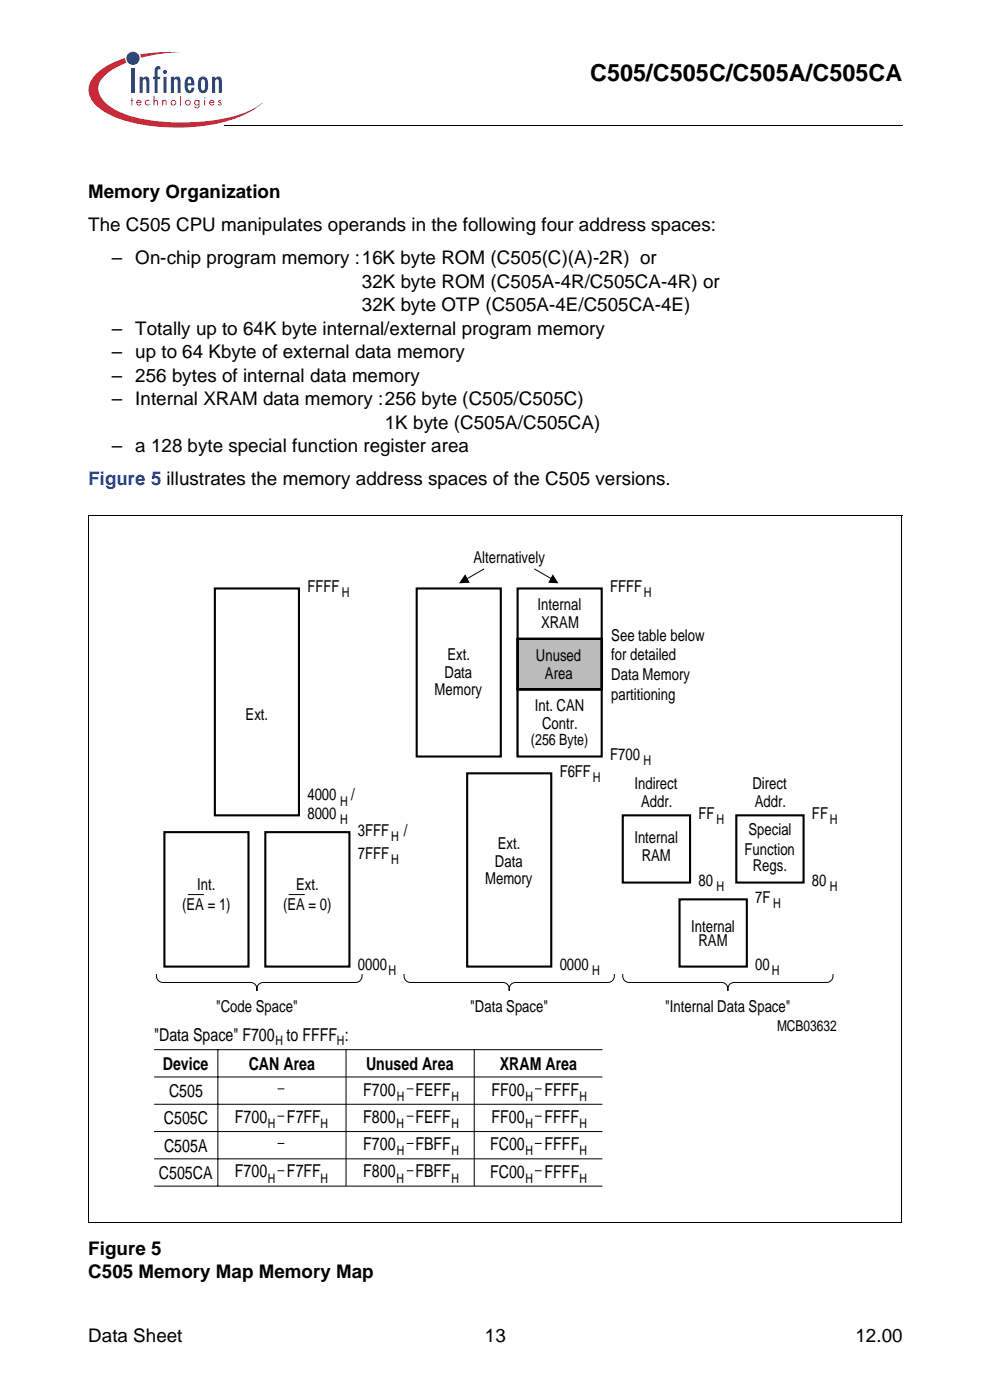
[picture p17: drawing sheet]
<svg xmlns="http://www.w3.org/2000/svg" width="207mm" height="294mm" viewBox="0 0 207 294" stroke-linecap="round" stroke-linejoin="round" font-family="sans-serif">
<defs><g id="words">
<text font-size="4.9" x="123.8" y="17">C505/C505C/C505A/C505CA</text>
<g font-size="3.9">
<text x="18.5" y="41.6">Memory Organization</text>
<text x="18.5" y="48.5">The C505 CPU manipulates operands in the following four address spaces:</text>
<text x="23.4" y="55.4">–</text>
<text x="28.4" y="55.4">On-chip program memory :16K byte ROM (C505(C)(A)-2R) or</text>
<text x="75.9" y="60.4">32K byte ROM (C505A-4R/C505CA-4R) or</text>
<text x="75.9" y="65.3">32K byte OTP (C505A-4E/C505CA-4E)</text>
<text x="23.4" y="70.2">–</text>
<text x="28.4" y="70.2">Totally up to 64K byte internal/external program memory</text>
<text x="23.4" y="75.2">–</text>
<text x="28.4" y="75.2">up to 64 Kbyte of external data memory</text>
<text x="23.4" y="80.1">–</text>
<text x="28.4" y="80.1">256 bytes of internal data memory</text>
<text x="23.4" y="85.1">–</text>
<text x="28.4" y="85.1">Internal XRAM data memory :256 byte (C505/C505C)</text>
<text x="23.4" y="94.9">–</text>
<text x="28.4" y="94.9">a 128 byte special function register area</text>
<text x="80.7" y="90">1K byte (C505A/C505CA)</text>
<text x="18.5" y="263.4">Figure 5</text>
<text x="18.5" y="268.3">C505 Memory Map Memory Map</text>
<text x="18.5" y="281.7">Data Sheet</text>
<text x="101.7" y="281.7">13</text>
<text x="179.4" y="281.7">12.00</text>
</g>
<text font-size="3.9" fill="#00f" x="18.5" y="101.9">Figure 5 illustrates the memory address spaces of the C505 versions.</text>
<g font-size="3.7">
<text x="32.3" y="218.4">&quot;Data Space&quot; F700 to FFFF :</text>
<text x="34.1" y="224.5">Device</text>
<text x="52.2" y="224.5">CAN Area</text>
<text x="76.8" y="224.5">Unused Area</text>
<text x="104.8" y="224.5">XRAM Area</text>
<text x="35.4" y="230.3">C505</text>
<text x="76.2" y="230">F700</text>
<text x="87.1" y="230">FEFF</text>
<text x="103.1" y="230">FF00</text>
<text x="114.2" y="230">FFFF</text>
<text x="34.4" y="236">C505C</text>
<text x="49.3" y="235.7">F700</text>
<text x="60.2" y="235.7">F7FF</text>
<text x="76.2" y="235.7">F800</text>
<text x="87.1" y="235.7">FEFF</text>
<text x="103.1" y="235.7">FF00</text>
<text x="114.2" y="235.7">FFFF</text>
<text x="34.4" y="241.7">C505A</text>
<text x="76.2" y="241.4">F700</text>
<text x="87.1" y="241.4">FBFF</text>
<text x="102.8" y="241.5">FC00</text>
<text x="114.2" y="241.5">FFFF</text>
<text x="33.3" y="247.4">C505CA</text>
<text x="49.3" y="247.1">F700</text>
<text x="60.2" y="247.1">F7FF</text>
<text x="76.2" y="247.1">F800</text>
<text x="87.1" y="247.1">FBFF</text>
<text x="102.8" y="247.2">FC00</text>
<text x="114.2" y="247.2">FFFF</text>
</g>
<g font-size="3.4">
<text x="99.3" y="118.1">Alternatively</text>
<text x="64.5" y="124.3">FFFF</text>
<text x="128" y="124.3">FFFF</text>
<text x="112.8" y="128">Internal</text>
<text x="113.5" y="131.8">XRAM</text>
<text x="128.2" y="134.5">See table below</text>
<text x="93.2" y="142.4">Data</text>
<text x="93.8" y="138.6">Ext.</text>
<text x="112.4" y="138.7">Unused</text>
<text x="114.3" y="142.5">Area</text>
<text x="128.2" y="138.6">for detailed</text>
<text x="128.2" y="142.7">Data Memory</text>
<text x="91.2" y="145.8">Memory</text>
<text x="112.2" y="149.2">Int. CAN</text>
<text x="128.2" y="146.9">partitioning</text>
<text x="51.5" y="151.2">Ext.</text>
<text x="113.7" y="153">Contr.</text>
<text x="128" y="159.6">F700</text>
<text x="64.5" y="168">4000</text>
<text x="73.6" y="168">/</text>
<text x="117.4" y="163.1">F6FF</text>
<text x="133.1" y="165.6">Indirect</text>
<text x="157.8" y="165.6">Direct</text>
<text x="64.5" y="171.9">8000</text>
<text x="134.5" y="169.3">Addr.</text>
<text x="146.5" y="171.9">FF</text>
<text x="158.3" y="169.3">Addr.</text>
<text x="170.3" y="171.9">FF</text>
<text x="75.1" y="175.4">3FFF</text>
<text x="84.7" y="175.4">/</text>
<text x="104.4" y="178.3">Ext.</text>
<text x="133.1" y="177">Internal</text>
<text x="156.2" y="179.4">Function</text>
<text x="157" y="175.3">Special</text>
<text x="75.1" y="180.3">7FFF</text>
<text x="101.7" y="185.5">Memory</text>
<text x="103.8" y="182.1">Data</text>
<text x="134.6" y="180.8">RAM</text>
<text x="157.9" y="182.8">Regs.</text>
<text x="38.2" y="191.1">(EA = 1)</text>
<text x="41.4" y="186.7">Int.</text>
<text x="59.4" y="191.1">(EA = 0)</text>
<text x="62.1" y="186.7">Ext.</text>
<text x="146.5" y="186">80</text>
<text x="158.4" y="189.6">7F</text>
<text x="170.3" y="186">80</text>
<text x="145" y="195.5">Internal</text>
<text x="75.1" y="203.7">0000</text>
<text x="117.4" y="203.7">0000</text>
<text x="146.5" y="198.5">RAM</text>
<text x="158.4" y="203.7">00</text>
<text x="45.3" y="212.4">&quot;Code Space&quot;</text>
<text x="98.6" y="212.4">&quot;Data Space&quot;</text>
<text x="139.5" y="212.4">&quot;Internal Data Space&quot;</text>
</g>
<text font-size="3.3" x="111.4" y="156.4">(256 Byte)</text>
<text font-size="3.1" x="163" y="216.4">MCB03632</text>
<g font-size="2.8">
<text x="71.7" y="125.4">H</text>
<text x="135" y="125.4">H</text>
<text x="135" y="160.7">H</text>
<text x="124.4" y="164.2">H</text>
<text x="71.3" y="173">H</text>
<text x="71.3" y="169.1">H</text>
<text x="150.2" y="173">H</text>
<text x="174.1" y="173">H</text>
<text x="82" y="176.5">H</text>
<text x="82" y="181.4">H</text>
<text x="150.2" y="187.1">H</text>
<text x="162.2" y="190.6">H</text>
<text x="174.1" y="187.1">H</text>
<text x="81.5" y="204.8">H</text>
<text x="124.2" y="204.8">H</text>
<text x="161.9" y="204.8">H</text>
</g>
<g font-size="2.7">
<text x="57.8" y="219.3">H</text>
<text x="70.7" y="219.3">H</text>
<text x="83.2" y="231.1">H</text>
<text x="94.7" y="231.1">H</text>
<text x="110.2" y="231.1">H</text>
<text x="121.5" y="231.1">H</text>
<text x="56.2" y="236.8">H</text>
<text x="67.2" y="236.8">H</text>
<text x="83.2" y="236.8">H</text>
<text x="94.7" y="236.8">H</text>
<text x="110.2" y="236.8">H</text>
<text x="121.5" y="236.8">H</text>
<text x="83.2" y="242.5">H</text>
<text x="94.7" y="242.5">H</text>
<text x="110.2" y="242.5">H</text>
<text x="121.6" y="242.5">H</text>
<text x="56.2" y="248.2">H</text>
<text x="67.2" y="248.2">H</text>
<text x="83.2" y="248.2">H</text>
<text x="94.7" y="248.2">H</text>
<text x="110.2" y="248.2">H</text>
<text x="121.6" y="248.2">H</text>
</g>
</g></defs>
<g fill="#c82434">
<path d="M27.6 20.6h.1v.4h.3v.2h-.3v.9h-.1v-.9h-.2z"/>
<path d="M30.6 21.1l.6-.1 .1 .1v.2a.42 .42 0 0 0-.6-.1 .42 .42 0 0 0 0 .7 .42 .42 0 0 0 .7-.1v.2a.6 .6 0 0 1-.9 0 .6 .6 0 0 1 .1-.9z"/>
<path d="M32.2 20.1h.2v1l.3-.1 .4 .2v.9h-.2v-.8l-.2-.2-.3 .3v.7h-.2z"/>
<path d="M34 21h.2v.1l.4-.1h.2l.2 1.1h-.2v-.8l-.3-.2-.2 .3-.1 .7h-.2z"/>
<path d="M37.8 20.1h.2v2h-.2z"/>
<path d="M45.8 21.1a.34 .34 0 0 1 .6 .1h-.4v.2a.4 .4 0 0 1 .5 .3 .4 .4 0 0 1-.3 .5 .4 .4 0 0 1-.5-.3h.5v-.2a.4 .4 0 0 1-.4-.6z"/>
<path d="M29.3 11.4a36.7 36.7 0 0 1 8.8-.4 31.9 31.9 0 0 0-8.5 1.1z"/>
<path d="M20.3 15.4a14.7 14.7 0 0 1 5.9-3.2l.3 1a9.9 9.9 0 0 0-5.7 4.3 4 4 0 0 0 1.7 4.4 20.8 20.8 0 0 0 11.3 3.6 40 40 0 0 0 18.6-2.3l2.6-1.6a19.5 19.5 0 0 1-10.2 4.5 41.7 41.7 0 0 1-20.2-1.3 10 10 0 0 1-5.6-4.2 4.3 4.3 0 0 1 1.3-5.2z"/>
<path d="M28.8 21.3l.3-.2 .4 .3h-.7zM28.7 21.1a.59 .59 0 0 0 .1 .9 .59 .59 0 0 0 .9-.2l-.2-.1-.2 .2a.37 .37 0 0 1-.5-.3h.9a.55 .55 0 0 0-.3-.6 .55 .55 0 0 0-.7 .1z"/>
<path d="M36 21.6a.41 .41 0 0 1 .8 0 .41 .41 0 0 1-.8 0zM35.8 21.6a.6 .6 0 0 0 1.2 0 .6 .6 0 0 0-1.2 0z"/>
<path d="M39 21.6a.41 .41 0 0 1 .8 0 .41 .41 0 0 1-.8 0zM38.8 21.6a.6 .6 0 0 0 1.2 0 .6 .6 0 0 0-1.2 0z"/>
<path d="M40.9 21.5a.4 .4 0 0 1 .8 0 .4 .4 0 0 1-.8 0zM40.9 21.1a.57 .57 0 0 0-.1 .9 .57 .57 0 0 0 .9 0 .44 .44 0 0 1-.1 .4 .44 .44 0 0 1-.5 .1l-.2-.3h-.2a.57 .57 0 0 0 .7 .6 .57 .57 0 0 0 .5-.7v-1.1h-.2v.2l-.4-.2z"/>
<path d="M42.8 21h.2v1.1h-.2zM42.8 20.6a.15 .15 0 0 1 .3 0 .15 .15 0 0 1-.3 0z"/>
<path d="M44.2 21.3l.2-.2 .4 .3h-.7zM44 21.1a.59 .59 0 0 0 .1 .9 .59 .59 0 0 0 .9-.2l-.2-.1-.2 .2a.37 .37 0 0 1-.5-.3h.9a.55 .55 0 0 0-.3-.6 .55 .55 0 0 0-.7 .1z"/>
</g>
<g fill="#18469d">
<path d="M27.6 14.5h.6v5h-.6z"/>
<path d="M29.3 16.1h.6v.4a.78 .78 0 0 1 1.1-.4 .78 .78 0 0 1 .3 1.1v2.3h-.6v-2.6l-.4-.3a.58 .58 0 0 0-.4 .8v2.1h-.6z"/>
<path d="M32.6 14.1a.91 .91 0 0 1 1-.1v.6h-.2l-.3 .3v1.2h.5v.5h-.5v2.9h-.7v-2.9h-.3v-.5h.3v-1.4z"/>
<path d="M35.8 16.1h.7v.4a.78 .78 0 0 1 1-.4 .78 .78 0 0 1 .4 1.1v2.3h-.6l-.1-2.6-.3-.3a.58 .58 0 0 0-.4 .8v2.1h-.7z"/>
<path d="M44.5 16.1h.6v.4a.78 .78 0 0 1 1.1-.4 .78 .78 0 0 1 .3 1.1v2.3h-.6v-2.6l-.4-.3a.58 .58 0 0 0-.4 .8v2.1h-.6z"/>
<path d="M34.3 16.1h.6v3.4h-.6zM34.2 15.1a.42 .42 0 0 1 .8 0 .42 .42 0 0 1-.8 0z"/>
<path d="M39.5 16.7l.2-.1a.73 .73 0 0 1 .4 .9h-.7zM39.3 16.2a2.66 2.66 0 0 0 0 3.3 1.02 1.02 0 0 0 1.1-.1 1.02 1.02 0 0 0 .4-1h-.6l-.2 .5-.2 .1a.97 .97 0 0 1-.4-1.1l1.4-.1a1.54 1.54 0 0 0-1.1-1.7z"/>
<path d="M42.3 16.8l.3-.2a1.27 1.27 0 0 1 .4 1.5l-.1 .7-.3 .2a1.26 1.26 0 0 1-.4-1.5zM41.8 16.5l-.3 1.3a1.24 1.24 0 0 0 .3 1.3 1.24 1.24 0 0 0 1.3 .4 2.56 2.56 0 0 0 0-3.3l-.5-.1-.5 .1z"/>
<circle cx="27.9" cy="12.2" r="1.38"/>
</g>
<path d="M47 26.3v.1zM189.3 26.3l.1 .1zM97.6 120.5l.9 1.8-2.2 .1zM115.9 120.5l1.2 1.9-2.1-.1z" fill="#000"/>
<g fill="none" stroke="#000" stroke-width=".21">
<path d="M47 26.3h142.3M101.5 119.4l-4.3 2.5M112.1 119.4l4.3 2.5M108.5 144.7v14.1M39.4 187.8h3.4M60.5 187.8h3.4M32.8 204.5a1.41 1.41 0 0 0 1.3 1.7h18.5a1.41 1.41 0 0 1 1.3 1.8 1.41 1.41 0 0 1 1.3-1.8h19.4a1.41 1.41 0 0 0 1.3-1.7M84.8 204.5a1.41 1.41 0 0 0 1.3 1.7h19.4a1.41 1.41 0 0 1 1.3 1.8 1.41 1.41 0 0 1 1.3-1.8h19.4a1.41 1.41 0 0 0 1.4-1.7M130.6 204.5a1.41 1.41 0 0 0 1.3 1.7h19.4a1.41 1.41 0 0 1 1.4 1.8 1.41 1.41 0 0 1 1.3-1.8h19.4a1.41 1.41 0 0 0 1.3-1.7M32.3 220.3h94.1M32.3 226.1h94.1M32.3 231.8h94.1"/>
<path d="M32.3 237.5h94.1M45.7 220.3v28.7M58.2 234.3h1.4M58.2 228.6h1.4M72.6 220.3v28.7M85.3 234.3h1.4M85.3 228.6h1.4M99.5 220.3v28.7M112.2 234.3h1.4M112.2 228.6h1.4M32.3 243.2h94.1M32.3 249h94.1"/>
<path d="M58.2 245.7h1.4M58.2 240h1.4M85.3 245.7h1.4M85.3 240h1.4M112.2 245.7h1.4M112.2 240h1.4"/>
</g>
<path d="M45.1 123.5h17.6v47.6h-17.6zM87.4 123.5h17.6v35.3h-17.6zM108.6 123.5h17.6v10.6h-17.6zM108.6 144.7h17.6v14.1h-17.6zM34.5 174.7h17.6v28.2h-17.6zM55.6 174.7h17.7v28.2h-17.7zM98 162.3h17.6v40.6h-17.6zM130.6 171.1h14.1v14.2h-14.1zM154.4 171.1h14.1v14.2h-14.1zM142.5 188.8h14.1v14.1h-14.1z" fill="none" stroke="#000" stroke-width=".44"/>
<path d="M108.5 134.2h17.6v10.5h-17.6z" fill="#bbb"/>
<path d="M108.6 134.1h17.6v10.6h-17.6z" fill="none" stroke="#000" stroke-width=".44"/>
<path d="M18.6 108.2h170.6M18.6 108.1v148.6M189.2 108.2v148.6M18.6 256.7h170.6" fill="none" stroke="#000" stroke-width=".21"/>
<use href="#words"/>
</svg>
